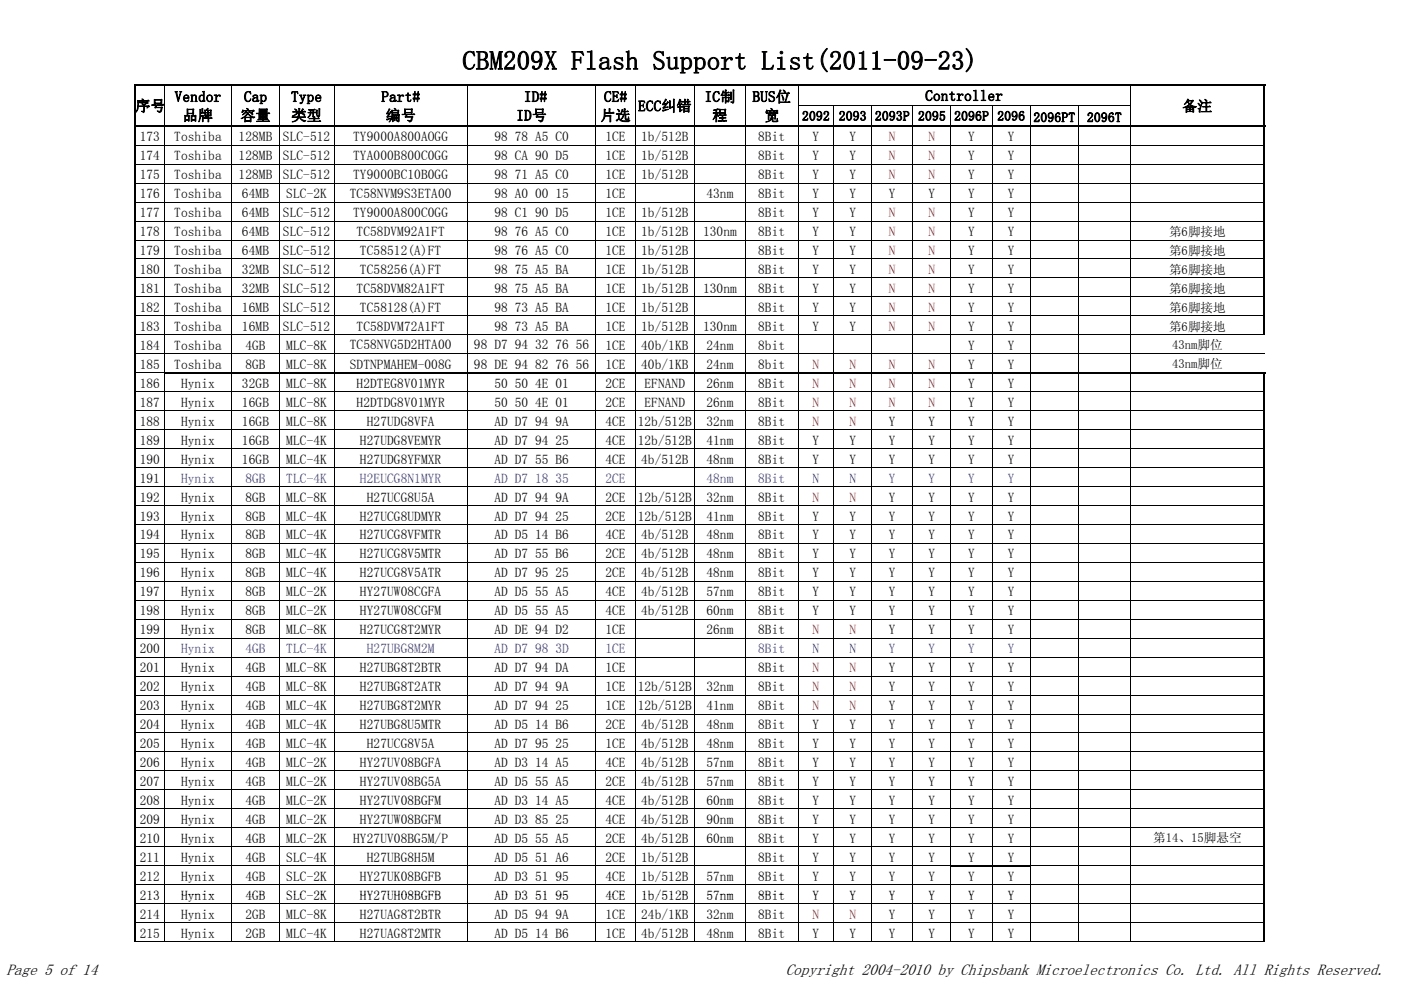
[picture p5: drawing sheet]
<svg xmlns="http://www.w3.org/2000/svg" width="297mm" height="210mm" viewBox="0 0 297 210" stroke-linecap="round" stroke-linejoin="round" font-family="sans-serif">
<defs><g id="words">
<text font-size="5.6" x="98" y="14.8">CBM209X Flash Support List(2011-09-23)</text>
<g font-size="3.4">
<text x="1.4" y="206.8">Page 5 of 14</text>
<text x="166.6" y="206.8">Copyright 2004-2010 by Chipsbank Microelectronics Co. Ltd. All Rights Reserved.</text>
</g>
<g font-size="3.2">
<text x="28.7" y="23.6">序号</text>
<text x="37" y="21.6">Vendor</text>
<text x="51.7" y="21.6">Cap</text>
<text x="61.7" y="21.6">Type</text>
<text x="80.9" y="21.6">Part#</text>
<text x="111.1" y="21.6">ID#</text>
<text x="128.1" y="21.6">CE#</text>
<text x="135.3" y="23.6">ECC纠错</text>
<text x="149.4" y="21.6">IC制</text>
<text x="159.6" y="21.6">BUS位</text>
<text x="196.2" y="21.4">Controller</text>
<text x="250.7" y="23.6">备注</text>
<text x="38.8" y="25.6">品牌</text>
<text x="51" y="25.6">容量</text>
<text x="61.8" y="25.6">类型</text>
<text x="81.8" y="25.6">编号</text>
<text x="109.5" y="25.6">ID号</text>
<text x="127.3" y="25.6">片选</text>
<text x="151" y="25.6">程</text>
<text x="162" y="25.6">宽</text>
</g>
<g font-size="2.8">
<text x="29.6" y="30">173</text>
<text x="37" y="30">Toshiba</text>
<text x="50.6" y="30">128MB</text>
<text x="60" y="30">SLC-512</text>
<text x="74.9" y="30">TY9000A800AOGG</text>
<text x="104.8" y="30">98 78 A5 C0</text>
<text x="128.4" y="30">1CE</text>
<text x="135.9" y="30">1b/512B</text>
<text x="160.7" y="30">8Bit</text>
<text x="170" y="25.6">2092 2093 2093P 2095 2096P 2096</text>
<text x="172.3" y="30">Y</text>
<text x="180.1" y="30">Y</text>
<text x="205.3" y="30">Y</text>
<text x="213.7" y="30">Y</text>
<text x="219.1" y="25.9">2096PT</text>
<text x="230.5" y="25.9">2096T</text>
<text x="29.6" y="34">174</text>
<text x="37" y="34">Toshiba</text>
<text x="50.6" y="34">128MB</text>
<text x="60" y="34">SLC-512</text>
<text x="74.9" y="34">TYA000B800C0GG</text>
<text x="104.8" y="34">98 CA 90 D5</text>
<text x="128.4" y="34">1CE</text>
<text x="135.9" y="34">1b/512B</text>
<text x="160.7" y="34">8Bit</text>
<text x="172.3" y="34">Y</text>
<text x="180.1" y="34">Y</text>
<text x="205.3" y="34">Y</text>
<text x="213.7" y="34">Y</text>
<text x="29.6" y="38">175</text>
<text x="37" y="38">Toshiba</text>
<text x="50.6" y="38">128MB</text>
<text x="60" y="38">SLC-512</text>
<text x="74.9" y="38">TY9000BC10B0GG</text>
<text x="104.8" y="38">98 71 A5 C0</text>
<text x="128.4" y="38">1CE</text>
<text x="135.9" y="38">1b/512B</text>
<text x="160.7" y="38">8Bit</text>
<text x="172.3" y="38">Y</text>
<text x="180.1" y="38">Y</text>
<text x="205.3" y="38">Y</text>
<text x="213.7" y="38">Y</text>
<text x="29.6" y="42">176</text>
<text x="29.6" y="46.1">177</text>
<text x="37" y="42">Toshiba</text>
<text x="37" y="46.1">Toshiba</text>
<text x="51.3" y="42">64MB</text>
<text x="51.3" y="46.1">64MB</text>
<text x="60" y="46.1">SLC-512</text>
<text x="60.7" y="42">SLC-2K</text>
<text x="74.2" y="42">TC58NVM9S3ETA00</text>
<text x="74.9" y="46.1">TY9000A800C0GG</text>
<text x="104.8" y="42">98 A0 00 15</text>
<text x="104.8" y="46.1">98 C1 90 D5</text>
<text x="128.4" y="42">1CE</text>
<text x="128.4" y="46.1">1CE</text>
<text x="135.9" y="46.1">1b/512B</text>
<text x="149.8" y="42">43nm</text>
<text x="160.7" y="46.1">8Bit</text>
<text x="160.7" y="42">8Bit</text>
<text x="172.3" y="46.1">Y</text>
<text x="172.3" y="42">Y</text>
<text x="180.1" y="46.1">Y</text>
<text x="180.1" y="42">Y</text>
<text x="188.5" y="42">Y</text>
<text x="196.9" y="42">Y</text>
<text x="205.3" y="46.1">Y</text>
<text x="205.3" y="42">Y</text>
<text x="213.7" y="46.1">Y</text>
<text x="213.7" y="42">Y</text>
<text x="29.6" y="50.1">178</text>
<text x="37" y="50.1">Toshiba</text>
<text x="51.3" y="50.1">64MB</text>
<text x="60" y="50.1">SLC-512</text>
<text x="75.6" y="50.1">TC58DVM92A1FT</text>
<text x="104.8" y="50.1">98 76 A5 C0</text>
<text x="128.4" y="50.1">1CE</text>
<text x="135.9" y="50.1">1b/512B</text>
<text x="149.1" y="50.1">130nm</text>
<text x="160.7" y="50.1">8Bit</text>
<text x="172.3" y="50.1">Y</text>
<text x="180.1" y="50.1">Y</text>
<text x="205.3" y="50.1">Y</text>
<text x="213.7" y="50.1">Y</text>
<text x="29.6" y="54.1">179</text>
<text x="29.6" y="58.1">180</text>
<text x="37" y="54.1">Toshiba</text>
<text x="37" y="58.1">Toshiba</text>
<text x="51.3" y="54.1">64MB</text>
<text x="51.3" y="58.1">32MB</text>
<text x="60" y="54.1">SLC-512</text>
<text x="60" y="58.1">SLC-512</text>
<text x="76.3" y="54.1">TC58512(A)FT</text>
<text x="76.3" y="58.1">TC58256(A)FT</text>
<text x="104.8" y="54.1">98 76 A5 C0</text>
<text x="104.8" y="58.1">98 75 A5 BA</text>
<text x="128.4" y="54.1">1CE</text>
<text x="128.4" y="58.1">1CE</text>
<text x="135.9" y="54.1">1b/512B</text>
<text x="135.9" y="58.1">1b/512B</text>
<text x="160.7" y="54.1">8Bit</text>
<text x="160.7" y="58.1">8Bit</text>
<text x="172.3" y="54.1">Y</text>
<text x="172.3" y="58.1">Y</text>
<text x="180.1" y="54.1">Y</text>
<text x="180.1" y="58.1">Y</text>
<text x="205.3" y="54.1">Y</text>
<text x="205.3" y="58.1">Y</text>
<text x="213.7" y="54.1">Y</text>
<text x="213.7" y="58.1">Y</text>
<text x="29.6" y="62.1">181</text>
<text x="37" y="62.1">Toshiba</text>
<text x="51.3" y="62.1">32MB</text>
<text x="60" y="62.1">SLC-512</text>
<text x="75.6" y="62.1">TC58DVM82A1FT</text>
<text x="104.8" y="62.1">98 75 A5 BA</text>
<text x="128.4" y="62.1">1CE</text>
<text x="135.9" y="62.1">1b/512B</text>
<text x="149.1" y="62.1">130nm</text>
<text x="160.7" y="62.1">8Bit</text>
<text x="172.3" y="62.1">Y</text>
<text x="180.1" y="62.1">Y</text>
<text x="205.3" y="62.1">Y</text>
<text x="213.7" y="62.1">Y</text>
<text x="29.6" y="66.2">182</text>
<text x="29.6" y="70.2">183</text>
<text x="37" y="66.2">Toshiba</text>
<text x="37" y="70.2">Toshiba</text>
<text x="51.3" y="66.2">16MB</text>
<text x="51.3" y="70.2">16MB</text>
<text x="60" y="66.2">SLC-512</text>
<text x="60" y="70.2">SLC-512</text>
<text x="75.6" y="70.2">TC58DVM72A1FT</text>
<text x="76.3" y="66.2">TC58128(A)FT</text>
<text x="104.8" y="66.2">98 73 A5 BA</text>
<text x="104.8" y="70.2">98 73 A5 BA</text>
<text x="128.4" y="66.2">1CE</text>
<text x="128.4" y="70.2">1CE</text>
<text x="135.9" y="66.2">1b/512B</text>
<text x="135.9" y="70.2">1b/512B</text>
<text x="149.1" y="70.2">130nm</text>
<text x="160.7" y="66.2">8Bit</text>
<text x="160.7" y="70.2">8Bit</text>
<text x="172.3" y="70.2">Y</text>
<text x="172.3" y="66.2">Y</text>
<text x="180.1" y="70.2">Y</text>
<text x="180.1" y="66.2">Y</text>
<text x="205.3" y="66.2">Y</text>
<text x="205.3" y="70.2">Y</text>
<text x="213.7" y="66.2">Y</text>
<text x="213.7" y="70.2">Y</text>
<text x="29.6" y="74.2">184</text>
<text x="37" y="74.2">Toshiba</text>
<text x="52" y="74.2">4GB</text>
<text x="60.7" y="74.2">MLC-8K</text>
<text x="74.2" y="74">TC58NVG5D2HTA00</text>
<text x="100.5" y="74">98 D7 94 32 76 56</text>
<text x="128.4" y="74.2">1CE</text>
<text x="135.9" y="74.2">40b/1KB</text>
<text x="149.8" y="74.2">24nm</text>
<text x="160.7" y="74.2">8bit</text>
<text x="205.3" y="74.2">Y</text>
<text x="213.7" y="74.2">Y</text>
<text x="29.6" y="78.2">185</text>
<text x="29.6" y="82.3">186</text>
<text x="37" y="78.2">Toshiba</text>
<text x="38.4" y="82.3">Hynix</text>
<text x="51.3" y="82.3">32GB</text>
<text x="52" y="78.2">8GB</text>
<text x="60.7" y="78.2">MLC-8K</text>
<text x="60.7" y="82.3">MLC-8K</text>
<text x="74.2" y="78.2">SDTNPMAHEM-008G</text>
<text x="75.6" y="82.3">H2DTEG8V01MYR</text>
<text x="100.5" y="78.2">98 DE 94 82 76 56</text>
<text x="104.8" y="82.3">50 50 4E 01</text>
<text x="128.4" y="78.2">1CE</text>
<text x="128.4" y="82.3">2CE</text>
<text x="135.9" y="78.2">40b/1KB</text>
<text x="136.6" y="82.3">EFNAND</text>
<text x="149.8" y="78.2">24nm</text>
<text x="149.8" y="82.3">26nm</text>
<text x="160.7" y="78.2">8bit</text>
<text x="160.7" y="82.3">8Bit</text>
<text x="205.3" y="82.3">Y</text>
<text x="205.3" y="78.2">Y</text>
<text x="213.7" y="82.3">Y</text>
<text x="213.7" y="78.2">Y</text>
<text x="29.6" y="86.3">187</text>
<text x="38.4" y="86.3">Hynix</text>
<text x="51.3" y="86.3">16GB</text>
<text x="60.7" y="86.3">MLC-8K</text>
<text x="75.6" y="86.3">H2DTDG8V01MYR</text>
<text x="104.8" y="86.3">50 50 4E 01</text>
<text x="128.4" y="86.3">2CE</text>
<text x="136.6" y="86.3">EFNAND</text>
<text x="149.8" y="86.3">26nm</text>
<text x="160.7" y="86.3">8Bit</text>
<text x="205.3" y="86.3">Y</text>
<text x="213.7" y="86.3">Y</text>
<text x="29.6" y="90.3">188</text>
<text x="29.6" y="94.3">189</text>
<text x="38.4" y="90.3">Hynix</text>
<text x="38.4" y="94.3">Hynix</text>
<text x="51.3" y="90.3">16GB</text>
<text x="51.3" y="94.3">16GB</text>
<text x="60.7" y="90.3">MLC-8K</text>
<text x="60.7" y="94.3">MLC-4K</text>
<text x="76.3" y="94.3">H27UDG8VEMYR</text>
<text x="77.8" y="90.3">H27UDG8VFA</text>
<text x="104.8" y="90.3">AD D7 94 9A</text>
<text x="104.8" y="94.3">AD D7 94 25</text>
<text x="128.4" y="90.3">4CE</text>
<text x="128.4" y="94.3">4CE</text>
<text x="135.2" y="90.3">12b/512B</text>
<text x="135.2" y="94.3">12b/512B</text>
<text x="149.8" y="90.3">32nm</text>
<text x="149.8" y="94.3">41nm</text>
<text x="160.7" y="90.3">8Bit</text>
<text x="160.7" y="94.3">8Bit</text>
<text x="172.3" y="94.3">Y</text>
<text x="180.1" y="94.3">Y</text>
<text x="188.5" y="90.3">Y</text>
<text x="188.5" y="94.3">Y</text>
<text x="196.9" y="90.3">Y</text>
<text x="196.9" y="94.3">Y</text>
<text x="205.3" y="90.3">Y</text>
<text x="205.3" y="94.3">Y</text>
<text x="213.7" y="90.3">Y</text>
<text x="213.7" y="94.3">Y</text>
<text x="29.6" y="98.3">190</text>
<text x="38.4" y="98.3">Hynix</text>
<text x="51.3" y="98.3">16GB</text>
<text x="60.7" y="98.3">MLC-4K</text>
<text x="76.3" y="98.3">H27UDG8YFMXR</text>
<text x="104.8" y="98.3">AD D7 55 B6</text>
<text x="128.4" y="98.3">4CE</text>
<text x="135.9" y="98.3">4b/512B</text>
<text x="149.8" y="98.3">48nm</text>
<text x="160.7" y="98.3">8Bit</text>
<text x="172.3" y="98.3">Y</text>
<text x="180.1" y="98.3">Y</text>
<text x="188.5" y="98.3">Y</text>
<text x="196.9" y="98.3">Y</text>
<text x="205.3" y="98.3">Y</text>
<text x="213.7" y="98.3">Y</text>
<text x="29.6" y="102.4">191</text>
<text x="29.6" y="106.4">192</text>
<text x="38.4" y="106.4">Hynix</text>
<text x="52" y="106.4">8GB</text>
<text x="60.7" y="106.4">MLC-8K</text>
<text x="77.8" y="106.4">H27UCG8U5A</text>
<text x="104.8" y="106.4">AD D7 94 9A</text>
<text x="128.4" y="106.4">2CE</text>
<text x="135.2" y="106.4">12b/512B</text>
<text x="149.8" y="106.4">32nm</text>
<text x="160.7" y="106.4">8Bit</text>
<text x="188.5" y="106.4">Y</text>
<text x="196.9" y="106.4">Y</text>
<text x="205.3" y="106.4">Y</text>
<text x="213.7" y="106.4">Y</text>
<text x="29.6" y="110.4">193</text>
<text x="38.4" y="110.4">Hynix</text>
<text x="52" y="110.4">8GB</text>
<text x="60.7" y="110.4">MLC-4K</text>
<text x="76.3" y="110.4">H27UCG8UDMYR</text>
<text x="104.8" y="110.4">AD D7 94 25</text>
<text x="128.4" y="110.4">2CE</text>
<text x="135.2" y="110.4">12b/512B</text>
<text x="149.8" y="110.4">41nm</text>
<text x="160.7" y="110.4">8Bit</text>
<text x="172.3" y="110.4">Y</text>
<text x="180.1" y="110.4">Y</text>
<text x="188.5" y="110.4">Y</text>
<text x="196.9" y="110.4">Y</text>
<text x="205.3" y="110.4">Y</text>
<text x="213.7" y="110.4">Y</text>
<text x="29.6" y="118.4">195</text>
<text x="29.6" y="114.4">194</text>
<text x="38.4" y="118.4">Hynix</text>
<text x="38.4" y="114.4">Hynix</text>
<text x="52" y="118.4">8GB</text>
<text x="52" y="114.4">8GB</text>
<text x="60.7" y="118.4">MLC-4K</text>
<text x="60.7" y="114.4">MLC-4K</text>
<text x="76.3" y="118.4">H27UCG8V5MTR</text>
<text x="76.3" y="114.4">H27UCG8VFMTR</text>
<text x="104.8" y="118.4">AD D7 55 B6</text>
<text x="104.8" y="114.4">AD D5 14 B6</text>
<text x="128.4" y="118.4">2CE</text>
<text x="128.4" y="114.4">4CE</text>
<text x="135.9" y="118.4">4b/512B</text>
<text x="135.9" y="114.4">4b/512B</text>
<text x="149.8" y="118.4">48nm</text>
<text x="149.8" y="114.4">48nm</text>
<text x="160.7" y="118.4">8Bit</text>
<text x="160.7" y="114.4">8Bit</text>
<text x="172.3" y="118.4">Y</text>
<text x="172.3" y="114.4">Y</text>
<text x="180.1" y="118.4">Y</text>
<text x="180.1" y="114.4">Y</text>
<text x="188.5" y="114.4">Y</text>
<text x="188.5" y="118.4">Y</text>
<text x="196.9" y="114.4">Y</text>
<text x="196.9" y="118.4">Y</text>
<text x="205.3" y="114.4">Y</text>
<text x="205.3" y="118.4">Y</text>
<text x="213.7" y="114.4">Y</text>
<text x="213.7" y="118.4">Y</text>
<text x="29.6" y="122.5">196</text>
<text x="38.4" y="122.5">Hynix</text>
<text x="52" y="122.5">8GB</text>
<text x="60.7" y="122.5">MLC-4K</text>
<text x="76.3" y="122.5">H27UCG8V5ATR</text>
<text x="104.8" y="122.5">AD D7 95 25</text>
<text x="128.4" y="122.5">2CE</text>
<text x="135.9" y="122.5">4b/512B</text>
<text x="149.8" y="122.5">48nm</text>
<text x="160.7" y="122.5">8Bit</text>
<text x="172.3" y="122.5">Y</text>
<text x="180.1" y="122.5">Y</text>
<text x="188.5" y="122.5">Y</text>
<text x="196.9" y="122.5">Y</text>
<text x="205.3" y="122.5">Y</text>
<text x="213.7" y="122.5">Y</text>
<text x="29.6" y="126.5">197</text>
<text x="29.6" y="130.5">198</text>
<text x="38.4" y="126.5">Hynix</text>
<text x="38.4" y="130.5">Hynix</text>
<text x="52" y="126.5">8GB</text>
<text x="52" y="130.5">8GB</text>
<text x="60.7" y="126.5">MLC-2K</text>
<text x="60.7" y="130.5">MLC-2K</text>
<text x="76.3" y="126.5">HY27UW08CGFA</text>
<text x="76.3" y="130.5">HY27UW08CGFM</text>
<text x="104.8" y="126.5">AD D5 55 A5</text>
<text x="104.8" y="130.5">AD D5 55 A5</text>
<text x="128.4" y="126.5">4CE</text>
<text x="128.4" y="130.5">4CE</text>
<text x="135.9" y="126.5">4b/512B</text>
<text x="135.9" y="130.5">4b/512B</text>
<text x="149.8" y="126.5">57nm</text>
<text x="149.8" y="130.5">60nm</text>
<text x="160.7" y="126.5">8Bit</text>
<text x="160.7" y="130.5">8Bit</text>
<text x="172.3" y="126.5">Y</text>
<text x="172.3" y="130.5">Y</text>
<text x="180.1" y="126.5">Y</text>
<text x="180.1" y="130.5">Y</text>
<text x="188.5" y="126.5">Y</text>
<text x="188.5" y="130.5">Y</text>
<text x="196.9" y="126.5">Y</text>
<text x="196.9" y="130.5">Y</text>
<text x="205.3" y="126.5">Y</text>
<text x="205.3" y="130.5">Y</text>
<text x="213.7" y="126.5">Y</text>
<text x="213.7" y="130.5">Y</text>
<text x="29.6" y="134.5">199</text>
<text x="38.4" y="134.5">Hynix</text>
<text x="52" y="134.5">8GB</text>
<text x="60.7" y="134.5">MLC-8K</text>
<text x="76.3" y="134.5">H27UCG8T2MYR</text>
<text x="104.8" y="134.5">AD DE 94 D2</text>
<text x="128.4" y="134.5">1CE</text>
<text x="149.8" y="134.5">26nm</text>
<text x="160.7" y="134.5">8Bit</text>
<text x="188.5" y="134.5">Y</text>
<text x="196.9" y="134.5">Y</text>
<text x="205.3" y="134.5">Y</text>
<text x="213.7" y="134.5">Y</text>
<text x="29.6" y="138.6">200</text>
<text x="29.6" y="142.6">201</text>
<text x="38.4" y="142.6">Hynix</text>
<text x="52" y="142.6">4GB</text>
<text x="60.7" y="142.6">MLC-8K</text>
<text x="76.3" y="142.6">H27UBG8T2BTR</text>
<text x="104.8" y="142.6">AD D7 94 DA</text>
<text x="128.4" y="142.6">1CE</text>
<text x="160.7" y="142.6">8Bit</text>
<text x="188.5" y="142.6">Y</text>
<text x="196.9" y="142.6">Y</text>
<text x="205.3" y="142.6">Y</text>
<text x="213.7" y="142.6">Y</text>
<text x="29.6" y="146.6">202</text>
<text x="38.4" y="146.6">Hynix</text>
<text x="52" y="146.6">4GB</text>
<text x="60.7" y="146.6">MLC-8K</text>
<text x="76.3" y="146.6">H27UBG8T2ATR</text>
<text x="104.8" y="146.6">AD D7 94 9A</text>
<text x="128.4" y="146.6">1CE</text>
<text x="135.2" y="146.6">12b/512B</text>
<text x="149.8" y="146.6">32nm</text>
<text x="160.7" y="146.6">8Bit</text>
<text x="188.5" y="146.6">Y</text>
<text x="196.9" y="146.6">Y</text>
<text x="205.3" y="146.6">Y</text>
<text x="213.7" y="146.6">Y</text>
<text x="29.6" y="150.6">203</text>
<text x="29.6" y="154.6">204</text>
<text x="38.4" y="150.6">Hynix</text>
<text x="38.4" y="154.6">Hynix</text>
<text x="52" y="150.6">4GB</text>
<text x="52" y="154.6">4GB</text>
<text x="60.7" y="150.6">MLC-4K</text>
<text x="60.7" y="154.6">MLC-4K</text>
<text x="76.3" y="150.6">H27UBG8T2MYR</text>
<text x="76.3" y="154.6">H27UBG8U5MTR</text>
<text x="104.8" y="150.6">AD D7 94 25</text>
<text x="104.8" y="154.6">AD D5 14 B6</text>
<text x="128.4" y="150.6">1CE</text>
<text x="128.4" y="154.6">2CE</text>
<text x="135.2" y="150.6">12b/512B</text>
<text x="135.9" y="154.6">4b/512B</text>
<text x="149.8" y="150.6">41nm</text>
<text x="149.8" y="154.6">48nm</text>
<text x="160.7" y="150.6">8Bit</text>
<text x="160.7" y="154.6">8Bit</text>
<text x="172.3" y="154.6">Y</text>
<text x="180.1" y="154.6">Y</text>
<text x="188.5" y="150.6">Y</text>
<text x="188.5" y="154.6">Y</text>
<text x="196.9" y="150.6">Y</text>
<text x="196.9" y="154.6">Y</text>
<text x="205.3" y="150.6">Y</text>
<text x="205.3" y="154.6">Y</text>
<text x="213.7" y="150.6">Y</text>
<text x="213.7" y="154.6">Y</text>
<text x="29.6" y="158.7">205</text>
<text x="38.4" y="158.7">Hynix</text>
<text x="52" y="158.7">4GB</text>
<text x="60.7" y="158.7">MLC-4K</text>
<text x="77.8" y="158.7">H27UCG8V5A</text>
<text x="104.8" y="158.7">AD D7 95 25</text>
<text x="128.4" y="158.7">1CE</text>
<text x="135.9" y="158.7">4b/512B</text>
<text x="149.8" y="158.7">48nm</text>
<text x="160.7" y="158.7">8Bit</text>
<text x="172.3" y="158.7">Y</text>
<text x="180.1" y="158.7">Y</text>
<text x="188.5" y="158.7">Y</text>
<text x="196.9" y="158.7">Y</text>
<text x="205.3" y="158.7">Y</text>
<text x="213.7" y="158.7">Y</text>
<text x="29.6" y="162.7">206</text>
<text x="29.6" y="166.7">207</text>
<text x="38.4" y="162.7">Hynix</text>
<text x="38.4" y="166.7">Hynix</text>
<text x="52" y="162.7">4GB</text>
<text x="52" y="166.7">4GB</text>
<text x="60.7" y="162.7">MLC-2K</text>
<text x="60.7" y="166.7">MLC-2K</text>
<text x="76.3" y="162.7">HY27UV08BGFA</text>
<text x="76.3" y="166.7">HY27UV08BG5A</text>
<text x="104.8" y="162.7">AD D3 14 A5</text>
<text x="104.8" y="166.7">AD D5 55 A5</text>
<text x="128.4" y="162.7">4CE</text>
<text x="128.4" y="166.7">2CE</text>
<text x="135.9" y="162.7">4b/512B</text>
<text x="135.9" y="166.7">4b/512B</text>
<text x="149.8" y="162.7">57nm</text>
<text x="149.8" y="166.7">57nm</text>
<text x="160.7" y="162.7">8Bit</text>
<text x="160.7" y="166.7">8Bit</text>
<text x="172.3" y="162.7">Y</text>
<text x="172.3" y="166.7">Y</text>
<text x="180.1" y="162.7">Y</text>
<text x="180.1" y="166.7">Y</text>
<text x="188.5" y="162.7">Y</text>
<text x="188.5" y="166.7">Y</text>
<text x="196.9" y="162.7">Y</text>
<text x="196.9" y="166.7">Y</text>
<text x="205.3" y="162.7">Y</text>
<text x="205.3" y="166.7">Y</text>
<text x="213.7" y="162.7">Y</text>
<text x="213.7" y="166.7">Y</text>
<text x="29.6" y="170.7">208</text>
<text x="38.4" y="170.7">Hynix</text>
<text x="52" y="170.7">4GB</text>
<text x="60.7" y="170.7">MLC-2K</text>
<text x="76.3" y="170.7">HY27UV08BGFM</text>
<text x="104.8" y="170.7">AD D3 14 A5</text>
<text x="128.4" y="170.7">4CE</text>
<text x="135.9" y="170.7">4b/512B</text>
<text x="149.8" y="170.7">60nm</text>
<text x="160.7" y="170.7">8Bit</text>
<text x="172.3" y="170.7">Y</text>
<text x="180.1" y="170.7">Y</text>
<text x="188.5" y="170.7">Y</text>
<text x="196.9" y="170.7">Y</text>
<text x="205.3" y="170.7">Y</text>
<text x="213.7" y="170.7">Y</text>
<text x="29.6" y="174.8">209</text>
<text x="29.6" y="178.8">210</text>
<text x="38.4" y="174.8">Hynix</text>
<text x="38.4" y="178.8">Hynix</text>
<text x="52" y="174.8">4GB</text>
<text x="52" y="178.8">4GB</text>
<text x="60.7" y="174.8">MLC-2K</text>
<text x="60.7" y="178.8">MLC-2K</text>
<text x="74.9" y="178.8">HY27UV08BG5M/P</text>
<text x="76.3" y="174.8">HY27UW08BGFM</text>
<text x="104.8" y="174.8">AD D3 85 25</text>
<text x="104.8" y="178.8">AD D5 55 A5</text>
<text x="128.4" y="174.8">4CE</text>
<text x="128.4" y="178.8">2CE</text>
<text x="135.9" y="174.8">4b/512B</text>
<text x="135.9" y="178.8">4b/512B</text>
<text x="149.8" y="174.8">90nm</text>
<text x="149.8" y="178.8">60nm</text>
<text x="160.7" y="174.8">8Bit</text>
<text x="160.7" y="178.8">8Bit</text>
<text x="172.3" y="174.8">Y</text>
<text x="172.3" y="178.8">Y</text>
<text x="180.1" y="174.8">Y</text>
<text x="180.1" y="178.8">Y</text>
<text x="188.5" y="174.8">Y</text>
<text x="188.5" y="178.8">Y</text>
<text x="196.9" y="178.8">Y</text>
<text x="196.9" y="174.8">Y</text>
<text x="205.3" y="178.8">Y</text>
<text x="205.3" y="174.8">Y</text>
<text x="213.7" y="178.8">Y</text>
<text x="213.7" y="174.8">Y</text>
<text x="29.6" y="182.8">211</text>
<text x="38.4" y="182.8">Hynix</text>
<text x="52" y="182.8">4GB</text>
<text x="60.7" y="182.8">SLC-4K</text>
<text x="77.8" y="182.8">H27UBG8H5M</text>
<text x="104.8" y="182.8">AD D5 51 A6</text>
<text x="128.4" y="182.8">2CE</text>
<text x="135.9" y="182.8">1b/512B</text>
<text x="160.7" y="182.8">8Bit</text>
<text x="172.3" y="182.8">Y</text>
<text x="180.1" y="182.8">Y</text>
<text x="188.5" y="182.8">Y</text>
<text x="196.9" y="182.8">Y</text>
<text x="205.3" y="182.8">Y</text>
<text x="213.7" y="182.8">Y</text>
<text x="29.6" y="186.8">212</text>
<text x="29.6" y="190.8">213</text>
<text x="38.4" y="186.8">Hynix</text>
<text x="38.4" y="190.8">Hynix</text>
<text x="52" y="186.8">4GB</text>
<text x="52" y="190.8">4GB</text>
<text x="60.7" y="186.8">SLC-2K</text>
<text x="60.7" y="190.8">SLC 2K</text>
<text x="65" y="190.8">-</text>
<text x="76.3" y="190.8">HY27UH08BGFB</text>
<text x="76.3" y="186.8">HY27UK08BGFB</text>
<text x="104.8" y="190.8">AD D3 51 95</text>
<text x="104.8" y="190.8">AD D3</text>
<text x="104.8" y="186.8">AD D3 51 95</text>
<text x="113.4" y="190.8">51</text>
<text x="117.8" y="190.8">95</text>
<text x="128.4" y="190.8">4CE</text>
<text x="128.4" y="186.8">4CE</text>
<text x="135.9" y="190.8">1b/512B</text>
<text x="135.9" y="186.8">1b/512B</text>
<text x="149.8" y="190.8">57nm</text>
<text x="149.8" y="186.8">57nm</text>
<text x="160.7" y="190.8">8Bit</text>
<text x="160.7" y="186.8">8Bit</text>
<text x="172.3" y="190.8">Y</text>
<text x="172.3" y="186.8">Y</text>
<text x="180.1" y="190.8">Y</text>
<text x="180.1" y="186.8">Y</text>
<text x="188.5" y="190.8">Y</text>
<text x="188.5" y="186.8">Y</text>
<text x="196.9" y="190.8">Y</text>
<text x="196.9" y="186.8">Y</text>
<text x="205.3" y="190.8">Y</text>
<text x="205.3" y="186.8">Y</text>
<text x="213.7" y="186.8">Y</text>
<text x="213.7" y="190.8">Y</text>
<text x="29.6" y="194.9">214</text>
<text x="38.4" y="194.9">Hynix</text>
<text x="52" y="194.9">2GB</text>
<text x="60.7" y="194.9">MLC-8K</text>
<text x="76.3" y="194.9">H27UAG8T2BTR</text>
<text x="104.8" y="194.9">AD D5 94 9A</text>
<text x="128.4" y="194.9">1CE</text>
<text x="135.9" y="194.9">24b/1KB</text>
<text x="149.8" y="194.9">32nm</text>
<text x="160.7" y="194.9">8Bit</text>
<text x="188.5" y="194.9">Y</text>
<text x="196.9" y="194.9">Y</text>
<text x="205.3" y="194.9">Y</text>
<text x="213.7" y="194.9">Y</text>
<text x="29.6" y="198.9">215</text>
<text x="38.4" y="198.9">Hynix</text>
<text x="52" y="198.9">2GB</text>
<text x="60.7" y="198.9">MLC-4K</text>
<text x="76.3" y="198.9">H27UAG8T2MTR</text>
<text x="104.8" y="198.9">AD D5 14 B6</text>
<text x="128.4" y="198.9">1CE</text>
<text x="135.9" y="198.9">4b/512B</text>
<text x="149.8" y="198.9">48nm</text>
<text x="160.7" y="198.9">8Bit</text>
<text x="172.3" y="198.9">Y</text>
<text x="180.1" y="198.9">Y</text>
<text x="188.5" y="198.9">Y</text>
<text x="196.9" y="198.9">Y</text>
<text x="205.3" y="198.9">Y</text>
<text x="213.7" y="198.9">Y</text>
</g>
<g font-size="2.8" fill="#f00">
<text x="188.5" y="30">N</text>
<text x="196.9" y="30">N</text>
<text x="188.5" y="34">N</text>
<text x="196.9" y="34">N</text>
<text x="188.5" y="38">N</text>
<text x="196.9" y="38">N</text>
<text x="188.5" y="46.1">N</text>
<text x="196.9" y="46.1">N</text>
<text x="188.5" y="50.1">N</text>
<text x="196.9" y="50.1">N</text>
<text x="188.5" y="54.1">N</text>
<text x="188.5" y="58.1">N</text>
<text x="196.9" y="54.1">N</text>
<text x="196.9" y="58.1">N</text>
<text x="188.5" y="62.1">N</text>
<text x="196.9" y="62.1">N</text>
<text x="188.5" y="66.2">N</text>
<text x="188.5" y="70.2">N</text>
<text x="196.9" y="66.2">N</text>
<text x="196.9" y="70.2">N</text>
<text x="172.3" y="82.3">N</text>
<text x="172.3" y="78.2">N</text>
<text x="180.1" y="82.3">N</text>
<text x="180.1" y="78.2">N</text>
<text x="188.5" y="82.3">N</text>
<text x="188.5" y="78.2">N</text>
<text x="196.9" y="82.3">N</text>
<text x="196.9" y="78.2">N</text>
<text x="172.3" y="86.3">N</text>
<text x="180.1" y="86.3">N</text>
<text x="188.5" y="86.3">N</text>
<text x="196.9" y="86.3">N</text>
<text x="172.3" y="90.3">N</text>
<text x="180.1" y="90.3">N</text>
<text x="172.3" y="106.4">N</text>
<text x="180.1" y="106.4">N</text>
<text x="172.3" y="134.5">N</text>
<text x="180.1" y="134.5">N</text>
<text x="172.3" y="142.6">N</text>
<text x="180.1" y="142.6">N</text>
<text x="172.3" y="146.6">N</text>
<text x="180.1" y="146.6">N</text>
<text x="172.3" y="150.6">N</text>
<text x="180.1" y="150.6">N</text>
<text x="172.3" y="194.9">N</text>
<text x="180.1" y="194.9">N</text>
</g>
<g font-size="2.8" fill="#00f">
<text x="38.4" y="102.4">Hynix</text>
<text x="52" y="102.4">8GB</text>
<text x="60.7" y="102.4">TLC-4K</text>
<text x="76.3" y="102.4">H2EUCG8N1MYR</text>
<text x="104.8" y="102.4">AD D7 18 35</text>
<text x="128.4" y="102.4">2CE</text>
<text x="149.8" y="102.4">48nm</text>
<text x="160.7" y="102.4">8Bit</text>
<text x="172.3" y="102.4">N</text>
<text x="180.1" y="102.4">N</text>
<text x="188.5" y="102.4">Y</text>
<text x="196.9" y="102.4">Y</text>
<text x="205.3" y="102.4">Y</text>
<text x="213.7" y="102.4">Y</text>
<text x="38.4" y="138.6">Hynix</text>
<text x="52" y="138.6">4GB</text>
<text x="60.7" y="138.6">TLC-4K</text>
<text x="77.8" y="138.6">H27UBG8M2M</text>
<text x="104.8" y="138.6">AD D7 98 3D</text>
<text x="128.4" y="138.6">1CE</text>
<text x="160.7" y="138.6">8Bit</text>
<text x="172.3" y="138.6">N</text>
<text x="180.1" y="138.6">N</text>
<text x="188.5" y="138.6">Y</text>
<text x="196.9" y="138.6">Y</text>
<text x="205.3" y="138.6">Y</text>
<text x="213.7" y="138.6">Y</text>
</g>
<g font-size="2.7">
<text x="247.9" y="50">第6脚接地</text>
<text x="247.9" y="54">第6脚接地</text>
<text x="247.9" y="58">第6脚接地</text>
<text x="247.9" y="62.1">第6脚接地</text>
<text x="247.9" y="66.1">第6脚接地</text>
<text x="247.9" y="70.1">第6脚接地</text>
<text x="248.5" y="74.1">43nm脚位</text>
<text x="248.5" y="78.1">43nm脚位</text>
<text x="244.5" y="178.7">第14、15脚悬空</text>
</g>
</g></defs>
<path d="M28.7 17.9v181.8M28.9 18h239.4M268.1 18.2v52.8M28.9 26.8h239.4M34.8 79h233.5M268.1 79.2v120.5M201.6 183.6h16.8" fill="none" stroke="#000" stroke-width=".34"/>
<g fill="none" stroke="#000" stroke-width=".21">
<path d="M34.8 18.2v8.4M49.2 18.2v8.4M59.2 18.2v8.4M70.8 18.2v8.4M99.1 18.2v8.4M126.3 18.2v8.4M134.6 18.2v8.4M147.3 18.2v8.4M158 18.2v8.4M169.2 18.2v8.4M239.6 18.2v8.4M28.9 30.8h239"/>
<path d="M28.9 34.8h239M28.9 38.8h239M49.2 26.8v52.1M59.2 26.8v52.1M70.8 26.8v52.1M99.1 26.8v52.1M126.3 26.8v52.1M134.6 26.8v52.1M147.3 26.8v52.1M158 26.8v52.1M169.2 26.8v52.1M169.2 22.3h70.4"/>
<path d="M176.8 22.3v4.3M176.8 26.8v52.1M184.8 22.3v4.3M184.8 26.8v52.1M193.6 22.3v4.3M193.6 26.8v52.1M201.6 22.3v4.3M201.6 26.8v52.1M210.4 22.3v4.3M210.4 26.8v52.1M218.4 22.3v4.3M218.4 26.8v52.1"/>
<path d="M228.7 22.3v4.3M228.7 26.8v52.1M239.6 26.8v52.1M267.9 26.8h-233.1v52.1M28.9 42.9h239M28.9 46.9h239M28.9 50.9h239M28.9 54.9h239M28.9 58.9h239M28.9 79.1h5.9M28.9 63h239M28.9 67h239"/>
<path d="M28.9 71h239M28.9 75h239.2M34.8 79.2v120.5M49.2 79.2v120.5M59.2 79.2v120.5M70.8 79.2v120.5M99.1 79.2v120.5M126.3 79.2v120.5M134.6 79.2v120.5M147.3 79.2v120.5M158 79.2v120.5M169.2 79.2v120.5"/>
<path d="M176.8 79.2v120.5M184.8 79.2v120.5M193.6 79.2v120.5M201.6 79.2v104.2M210.4 79.2v104.2M218.4 79.2v104.2M228.7 79.2v120.5M239.6 79.2v120.5M28.9 83.1h239M28.9 87.1h239M28.9 91.1h239M28.9 95.1h239"/>
<path d="M28.9 99.2h239M28.9 103.2h239M28.9 107.2h239M28.9 111.2h239M28.9 115.3h239M28.9 119.3h239M28.9 123.3h239M28.9 127.3h239M28.9 131.3h239M28.9 135.4h239M28.9 139.4h239M28.9 143.4h239"/>
<path d="M28.9 147.4h239M28.9 151.4h239M28.9 155.5h239M28.9 159.5h239M28.9 163.5h239M28.9 167.5h239M28.9 171.6h239M28.9 175.6h239M28.9 179.6h239M28.9 183.6h172.7M28.9 187.6h239M28.9 191.7h239"/>
<path d="M28.9 195.7h239M28.9 199.7h239M201.6 183.8v15.9M210.4 183.8v15.9M218.4 183.8v15.9M218.4 183.6h49.5"/>
</g>
<use href="#words"/>
</svg>
